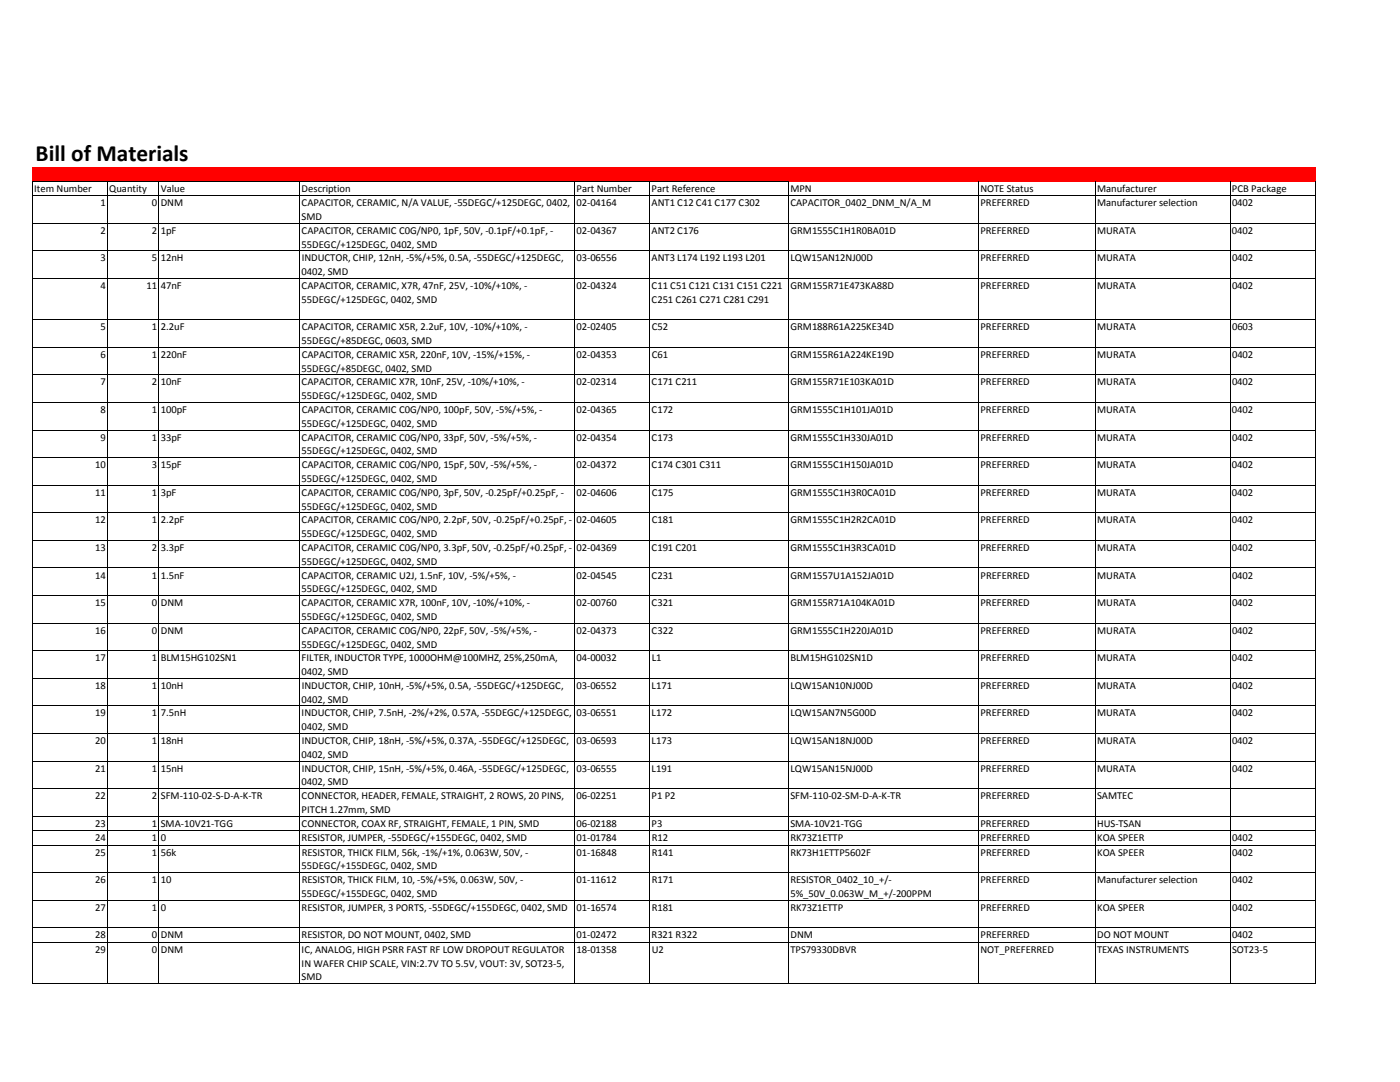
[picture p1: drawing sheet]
<svg xmlns="http://www.w3.org/2000/svg" width="279mm" height="216mm" viewBox="0 0 279 216" stroke-linecap="round" stroke-linejoin="round" font-family="sans-serif">
<defs><g id="words">
<text font-size="4.7" x="7.1" y="32.2">Bill of Materials</text>
<g font-size="2.1">
<text x="6.8" y="38.4">Item Number</text>
<text x="20" y="41.1">1</text>
<text x="21.8" y="38.4">Quantity</text>
<text x="30.3" y="41.1">0 DNM</text>
<text x="32.1" y="38.4">Value</text>
<text x="60.2" y="41.1">CAPACITOR, CERAMIC, N/A VALUE, ‐55DEGC/+125DEGC, 0402,</text>
<text x="60.2" y="38.4">Description</text>
<text x="115" y="38.4">Part Number</text>
<text x="115.1" y="41.1">02‐04164</text>
<text x="130" y="38.4">Part Reference</text>
<text x="130" y="41.1">ANT1 C12 C41 C177 C302</text>
<text x="157.7" y="38.4">MPN</text>
<text x="157.7" y="41.1">CAPACITOR_0402_DNM_N/A_M</text>
<text x="195.7" y="38.4">NOTE Status</text>
<text x="195.7" y="41.1">PREFERRED</text>
<text x="218.9" y="38.4">Manufacturer</text>
<text x="218.9" y="41.1">Manufacturer selection</text>
<text x="245.9" y="38.4">PCB Package</text>
<text x="245.9" y="41.1">0402</text>
<text x="20" y="46.7">2</text>
<text x="30.3" y="46.7">2 1pF</text>
<text x="60.2" y="46.7">CAPACITOR, CERAMIC C0G/NP0, 1pF, 50V, ‐0.1pF/+0.1pF, ‐</text>
<text x="60.2" y="43.9">SMD</text>
<text x="115.1" y="46.7">02‐04367</text>
<text x="130.1" y="46.7">ANT2 C176</text>
<text x="157.7" y="46.7">GRM1555C1H1R0BA01D</text>
<text x="195.7" y="46.7">PREFERRED</text>
<text x="218.9" y="46.7">MURATA</text>
<text x="245.9" y="46.7">0402</text>
<text x="20" y="52.2">3</text>
<text x="30.3" y="52.2">5 12nH</text>
<text x="60.2" y="49.4">55DEGC/+125DEGC, 0402, SMD</text>
<text x="60.2" y="52.2">INDUCTOR, CHIP, 12nH, ‐5%/+5%, 0.5A, ‐55DEGC/+125DEGC,</text>
<text x="115.1" y="52.2">03‐06556</text>
<text x="130.1" y="52.2">ANT3 L174 L192 L193 L201</text>
<text x="157.7" y="52.2">LQW15AN12NJ00D</text>
<text x="195.7" y="52.2">PREFERRED</text>
<text x="218.9" y="52.2">MURATA</text>
<text x="245.9" y="52.2">0402</text>
<text x="20" y="57.7">4</text>
<text x="29.3" y="57.7">11 47nF</text>
<text x="60.2" y="54.9">0402, SMD</text>
<text x="60.2" y="57.7">CAPACITOR, CERAMIC, X7R, 47nF, 25V, ‐10%/+10%, ‐</text>
<text x="115.1" y="57.7">02‐04324</text>
<text x="130" y="57.7">C11 C51 C121 C131 C151 C221</text>
<text x="157.7" y="57.7">GRM155R71E473KA88D</text>
<text x="195.7" y="57.7">PREFERRED</text>
<text x="218.9" y="57.7">MURATA</text>
<text x="245.9" y="57.7">0402</text>
<text x="20" y="65.9">5</text>
<text x="30.3" y="65.9">1 2.2uF</text>
<text x="60.2" y="60.4">55DEGC/+125DEGC, 0402, SMD</text>
<text x="60.2" y="65.9">CAPACITOR, CERAMIC X5R, 2.2uF, 10V, ‐10%/+10%, ‐</text>
<text x="115.1" y="65.9">02‐02405</text>
<text x="130" y="60.4">C251 C261 C271 C281 C291</text>
<text x="130.1" y="65.9">C52</text>
<text x="157.7" y="65.9">GRM188R61A225KE34D</text>
<text x="195.7" y="65.9">PREFERRED</text>
<text x="219" y="65.9">MURATA</text>
<text x="245.9" y="65.9">0603</text>
<text x="20" y="71.4">6</text>
<text x="30.3" y="71.4">1 220nF</text>
<text x="60.2" y="68.7">55DEGC/+85DEGC, 0603, SMD</text>
<text x="60.2" y="71.4">CAPACITOR, CERAMIC X5R, 220nF, 10V, ‐15%/+15%, ‐</text>
<text x="115.1" y="71.4">02‐04353</text>
<text x="130.1" y="71.4">C61</text>
<text x="157.7" y="71.4">GRM155R61A224KE19D</text>
<text x="195.7" y="71.4">PREFERRED</text>
<text x="219" y="71.4">MURATA</text>
<text x="245.9" y="71.4">0402</text>
<text x="20" y="76.9">7</text>
<text x="30.3" y="76.9">2 10nF</text>
<text x="60.2" y="76.9">CAPACITOR, CERAMIC X7R, 10nF, 25V, ‐10%/+10%, ‐</text>
<text x="60.2" y="74.2">55DEGC/+85DEGC, 0402, SMD</text>
<text x="115.1" y="76.9">02‐02314</text>
<text x="130.1" y="76.9">C171 C211</text>
<text x="157.7" y="76.9">GRM155R71E103KA01D</text>
<text x="195.7" y="76.9">PREFERRED</text>
<text x="218.9" y="76.9">MURATA</text>
<text x="245.9" y="76.9">0402</text>
<text x="20" y="82.4">8</text>
<text x="30.3" y="82.4">1 100pF</text>
<text x="60.2" y="79.7">55DEGC/+125DEGC, 0402, SMD</text>
<text x="60.2" y="82.4">CAPACITOR, CERAMIC C0G/NP0, 100pF, 50V, ‐5%/+5%, ‐</text>
<text x="115.1" y="82.4">02‐04365</text>
<text x="130.1" y="82.4">C172</text>
<text x="157.7" y="82.4">GRM1555C1H101JA01D</text>
<text x="195.7" y="82.4">PREFERRED</text>
<text x="218.9" y="82.4">MURATA</text>
<text x="245.9" y="82.4">0402</text>
<text x="20" y="87.9">9</text>
<text x="30.3" y="87.9">1 33pF</text>
<text x="60.2" y="87.9">CAPACITOR, CERAMIC C0G/NP0, 33pF, 50V, ‐5%/+5%, ‐</text>
<text x="60.2" y="85.2">55DEGC/+125DEGC, 0402, SMD</text>
<text x="115.1" y="87.9">02‐04354</text>
<text x="130.1" y="87.9">C173</text>
<text x="157.7" y="87.9">GRM1555C1H330JA01D</text>
<text x="195.7" y="87.9">PREFERRED</text>
<text x="218.9" y="87.9">MURATA</text>
<text x="245.9" y="87.9">0402</text>
<text x="19" y="93.4">10</text>
<text x="30.3" y="93.4">3 15pF</text>
<text x="60.2" y="90.7">55DEGC/+125DEGC, 0402, SMD</text>
<text x="60.2" y="93.4">CAPACITOR, CERAMIC C0G/NP0, 15pF, 50V, ‐5%/+5%, ‐</text>
<text x="115.1" y="93.4">02‐04372</text>
<text x="130.1" y="93.4">C174 C301 C311</text>
<text x="157.7" y="93.4">GRM1555C1H150JA01D</text>
<text x="195.7" y="93.4">PREFERRED</text>
<text x="218.9" y="93.4">MURATA</text>
<text x="245.9" y="93.4">0402</text>
<text x="19" y="98.9">11</text>
<text x="30.3" y="98.9">1 3pF</text>
<text x="60.2" y="98.9">CAPACITOR, CERAMIC C0G/NP0, 3pF, 50V, ‐0.25pF/+0.25pF, ‐</text>
<text x="60.2" y="96.2">55DEGC/+125DEGC, 0402, SMD</text>
<text x="60.2" y="101.7">55DEGC/+125DEGC, 0402, SMD</text>
<text x="115.1" y="98.9">02‐04606</text>
<text x="130.1" y="98.9">C175</text>
<text x="157.7" y="98.9">GRM1555C1H3R0CA01D</text>
<text x="195.7" y="98.9">PREFERRED</text>
<text x="218.9" y="98.9">MURATA</text>
<text x="245.9" y="98.9">0402</text>
<text x="19" y="104.4">12</text>
<text x="30.3" y="104.4">1 2.2pF</text>
<text x="60.2" y="104.4">CAPACITOR, CERAMIC C0G/NP0, 2.2pF, 50V, ‐0.25pF/+0.25pF, ‐</text>
<text x="60.2" y="107.2">55DEGC/+125DEGC, 0402, SMD</text>
<text x="115.1" y="104.4">02‐04605</text>
<text x="130.1" y="104.4">C181</text>
<text x="157.7" y="104.4">GRM1555C1H2R2CA01D</text>
<text x="195.7" y="104.4">PREFERRED</text>
<text x="218.9" y="104.4">MURATA</text>
<text x="245.9" y="104.4">0402</text>
<text x="19" y="109.9">13</text>
<text x="30.3" y="109.9">2 3.3pF</text>
<text x="60.2" y="109.9">CAPACITOR, CERAMIC C0G/NP0, 3.3pF, 50V, ‐0.25pF/+0.25pF, ‐</text>
<text x="60.2" y="112.7">55DEGC/+125DEGC, 0402, SMD</text>
<text x="115.1" y="109.9">02‐04369</text>
<text x="130" y="109.9">C191 C201</text>
<text x="157.7" y="109.9">GRM1555C1H3R3CA01D</text>
<text x="195.7" y="109.9">PREFERRED</text>
<text x="218.9" y="109.9">MURATA</text>
<text x="245.9" y="109.9">0402</text>
<text x="19" y="115.4">14</text>
<text x="30.3" y="115.4">1 1.5nF</text>
<text x="60.2" y="115.4">CAPACITOR, CERAMIC U2J, 1.5nF, 10V, ‐5%/+5%, ‐</text>
<text x="60.2" y="118.2">55DEGC/+125DEGC, 0402, SMD</text>
<text x="115.1" y="115.4">02‐04545</text>
<text x="130.1" y="115.4">C231</text>
<text x="157.7" y="115.4">GRM1557U1A152JA01D</text>
<text x="195.7" y="115.4">PREFERRED</text>
<text x="219" y="115.4">MURATA</text>
<text x="245.9" y="115.4">0402</text>
<text x="19" y="120.9">15</text>
<text x="30.3" y="120.9">0 DNM</text>
<text x="60.2" y="123.7">55DEGC/+125DEGC, 0402, SMD</text>
<text x="60.2" y="120.9">CAPACITOR, CERAMIC X7R, 100nF, 10V, ‐10%/+10%, ‐</text>
<text x="115.1" y="120.9">02‐00760</text>
<text x="130.1" y="120.9">C321</text>
<text x="157.7" y="120.9">GRM155R71A104KA01D</text>
<text x="195.7" y="120.9">PREFERRED</text>
<text x="218.9" y="120.9">MURATA</text>
<text x="245.9" y="120.9">0402</text>
<text x="19" y="126.4">16</text>
<text x="19" y="132">17</text>
<text x="30.3" y="126.4">0 DNM</text>
<text x="30.3" y="132">1 BLM15HG102SN1</text>
<text x="60.2" y="129.2">55DEGC/+125DEGC, 0402, SMD</text>
<text x="60.2" y="126.4">CAPACITOR, CERAMIC C0G/NP0, 22pF, 50V, ‐5%/+5%, ‐</text>
<text x="60.2" y="132">FILTER, INDUCTOR TYPE, 1000OHM@100MHZ, 25%,250mA,</text>
<text x="115.1" y="126.4">02‐04373</text>
<text x="115.1" y="132">04‐00032</text>
<text x="130.1" y="126.4">C322</text>
<text x="130.1" y="132">L1</text>
<text x="157.7" y="126.4">GRM1555C1H220JA01D</text>
<text x="157.7" y="132">BLM15HG102SN1D</text>
<text x="195.7" y="126.4">PREFERRED</text>
<text x="195.7" y="132">PREFERRED</text>
<text x="218.9" y="132">MURATA</text>
<text x="218.9" y="126.4">MURATA</text>
<text x="245.9" y="132">0402</text>
<text x="245.9" y="126.4">0402</text>
<text x="19" y="137.5">18</text>
<text x="30.3" y="137.5">1 10nH</text>
<text x="60.2" y="134.7">0402, SMD</text>
<text x="60.2" y="137.5">INDUCTOR, CHIP, 10nH, ‐5%/+5%, 0.5A, ‐55DEGC/+125DEGC,</text>
<text x="115.1" y="137.5">03‐06552</text>
<text x="130" y="137.5">L171</text>
<text x="157.7" y="137.5">LQW15AN10NJ00D</text>
<text x="195.7" y="137.5">PREFERRED</text>
<text x="218.9" y="137.5">MURATA</text>
<text x="245.9" y="137.5">0402</text>
<text x="19" y="143">19</text>
<text x="30.3" y="143">1 7.5nH</text>
<text x="60.2" y="140.2">0402, SMD</text>
<text x="60.2" y="143">INDUCTOR, CHIP, 7.5nH, ‐2%/+2%, 0.57A, ‐55DEGC/+125DEGC,</text>
<text x="115.1" y="143">03‐06551</text>
<text x="130" y="143">L172</text>
<text x="157.7" y="143">LQW15AN7N5G00D</text>
<text x="195.7" y="143">PREFERRED</text>
<text x="218.9" y="143">MURATA</text>
<text x="245.9" y="143">0402</text>
<text x="19" y="148.5">20</text>
<text x="30.3" y="148.5">1 18nH</text>
<text x="60.2" y="145.7">0402, SMD</text>
<text x="60.2" y="148.5">INDUCTOR, CHIP, 18nH, ‐5%/+5%, 0.37A, ‐55DEGC/+125DEGC,</text>
<text x="115.1" y="148.5">03‐06593</text>
<text x="130.1" y="148.5">L173</text>
<text x="157.7" y="148.5">LQW15AN18NJ00D</text>
<text x="195.7" y="148.5">PREFERRED</text>
<text x="218.9" y="148.5">MURATA</text>
<text x="245.9" y="148.5">0402</text>
<text x="19" y="154">21</text>
<text x="30.3" y="154">1 15nH</text>
<text x="60.2" y="151.2">0402, SMD</text>
<text x="60.2" y="154">INDUCTOR, CHIP, 15nH, ‐5%/+5%, 0.46A, ‐55DEGC/+125DEGC,</text>
<text x="115.1" y="154">03‐06555</text>
<text x="130.1" y="154">L191</text>
<text x="157.7" y="154">LQW15AN15NJ00D</text>
<text x="195.7" y="154">PREFERRED</text>
<text x="218.9" y="154">MURATA</text>
<text x="245.9" y="154">0402</text>
<text x="19" y="159.5">22</text>
<text x="30.3" y="159.5">2 SFM‐110‐02‐S‐D‐A‐K‐TR</text>
<text x="60.2" y="159.5">CONNECTOR, HEADER, FEMALE, STRAIGHT, 2 ROWS, 20 PINS,</text>
<text x="60.2" y="156.7">0402, SMD</text>
<text x="115.1" y="159.5">06‐02251</text>
<text x="130.1" y="159.5">P1 P2</text>
<text x="157.7" y="159.5">SFM‐110‐02‐SM‐D‐A‐K‐TR</text>
<text x="195.7" y="159.5">PREFERRED</text>
<text x="218.9" y="159.5">SAMTEC</text>
<text x="19" y="165">23</text>
<text x="19" y="167.9">24</text>
<text x="30.3" y="165">1 SMA‐10V21‐TGG</text>
<text x="30.3" y="167.9">1 0</text>
<text x="60.2" y="162.2">PITCH 1.27mm, SMD</text>
<text x="60.2" y="167.9">RESISTOR, JUMPER, ‐55DEGC/+155DEGC, 0402, SMD</text>
<text x="60.2" y="165">CONNECTOR, COAX RF, STRAIGHT, FEMALE, 1 PIN, SMD</text>
<text x="115.1" y="165">06‐02188</text>
<text x="115.1" y="167.9">01‐01784</text>
<text x="130.1" y="165">P3</text>
<text x="130.1" y="167.9">R12</text>
<text x="157.7" y="167.9">RK73Z1ETTP</text>
<text x="157.7" y="165">SMA‐10V21‐TGG</text>
<text x="195.7" y="165">PREFERRED</text>
<text x="195.7" y="167.9">PREFERRED</text>
<text x="218.9" y="165">HUS‐TSAN</text>
<text x="219" y="167.9">KOA SPEER</text>
<text x="245.9" y="167.9">0402</text>
<text x="19" y="170.7">25</text>
<text x="30.3" y="170.7">1 56k</text>
<text x="60.2" y="173.5">55DEGC/+155DEGC, 0402, SMD</text>
<text x="60.2" y="170.7">RESISTOR, THICK FILM, 56k, ‐1%/+1%, 0.063W, 50V, ‐</text>
<text x="115.1" y="170.7">01‐16848</text>
<text x="130.1" y="170.7">R141</text>
<text x="157.7" y="170.7">RK73H1ETTP5602F</text>
<text x="195.7" y="170.7">PREFERRED</text>
<text x="219" y="170.7">KOA SPEER</text>
<text x="245.9" y="170.7">0402</text>
<text x="19" y="176.2">26</text>
<text x="30.3" y="176.2">1 10</text>
<text x="60.2" y="179">55DEGC/+155DEGC, 0402, SMD</text>
<text x="60.2" y="176.2">RESISTOR, THICK FILM, 10, ‐5%/+5%, 0.063W, 50V, ‐</text>
<text x="115.1" y="176.2">01‐11612</text>
<text x="130.1" y="176.2">R171</text>
<text x="157.7" y="179">5%_50V_0.063W_M_+/‐200PPM</text>
<text x="157.7" y="176.2">RESISTOR_0402_10_+/‐</text>
<text x="195.7" y="176.2">PREFERRED</text>
<text x="219" y="176.2">Manufacturer selection</text>
<text x="245.9" y="176.2">0402</text>
<text x="19" y="181.7">27</text>
<text x="30.3" y="181.7">1 0</text>
<text x="60.2" y="181.7">RESISTOR, JUMPER, 3 PORTS, ‐55DEGC/+155DEGC, 0402, SMD</text>
<text x="115.1" y="181.7">01‐16574</text>
<text x="130.1" y="181.7">R181</text>
<text x="157.7" y="181.7">RK73Z1ETTP</text>
<text x="195.7" y="181.7">PREFERRED</text>
<text x="219" y="181.7">KOA SPEER</text>
<text x="245.9" y="181.7">0402</text>
<text x="19" y="187.2">28</text>
<text x="19" y="190.1">29</text>
<text x="30.3" y="187.2">0 DNM</text>
<text x="30.3" y="190.1">0 DNM</text>
<text x="60.2" y="187.2">RESISTOR, DO NOT MOUNT, 0402, SMD</text>
<text x="60.2" y="190.1">IC, ANALOG, HIGH PSRR FAST RF LOW DROPOUT REGULATOR</text>
<text x="115.1" y="187.2">01‐02472</text>
<text x="115.1" y="190.1">18‐01358</text>
<text x="130.1" y="187.2">R321 R322</text>
<text x="130.1" y="190.1">U2</text>
<text x="157.7" y="190.1">TPS79330DBVR</text>
<text x="157.7" y="187.2">DNM</text>
<text x="195.7" y="190.1">NOT_PREFERRED</text>
<text x="195.7" y="187.2">PREFERRED</text>
<text x="218.9" y="190.1">TEXAS INSTRUMENTS</text>
<text x="219" y="187.2">DO NOT MOUNT</text>
<text x="245.9" y="190.1">SOT23‐5</text>
<text x="245.9" y="187.2">0402</text>
<text x="60.2" y="192.9">IN WAFER CHIP SCALE, VIN:2.7V TO 5.5V, VOUT: 3V, SOT23‐5,</text>
<text x="60.2" y="195.6">SMD</text>
</g>
</g></defs>
<path d="M6.5 33.4h256.1v2.9h-256.1z" fill="#f00"/>
<g fill="none" stroke="#000" stroke-width=".2">
<path d="M6.4 36.2v160.1M6.5 36.3h150.9M6.5 39h256.2M21.4 36.4v159.9M31.7 36.4v159.9M59.8 36.4v159.9M114.7 36.4v159.9M129.7 36.4v159.9M157.4 36.4v159.9M195.3 36.3v160M218.6 36.3v160M245.5 36.3v160"/>
<path d="M262.6 36.3v160M6.5 44.5h256.2M6.5 50h256.2M6.5 55.5h256.2M6.5 63.8h256.2M6.5 69.3h256.2M6.5 74.8h256.2M6.5 80.3h256.2M6.5 85.8h256.2M6.5 91.3h256.2M6.5 96.8h256.2M6.5 102.3h256.2"/>
<path d="M6.5 107.8h256.2M6.5 113.3h256.2M6.5 118.8h256.2M6.5 124.3h256.2M6.5 129.8h256.2M6.5 135.3h256.2M6.5 140.8h256.2M6.5 146.3h256.2M6.5 151.8h256.2M6.5 157.4h256.2M6.5 162.9h256.2M6.5 165.7h256.2"/>
<path d="M6.5 168.6h256.2M6.5 174.1h256.2M6.5 179.6h256.2M6.5 185.1h256.2M6.5 188h256.2M6.5 196.3h256.2"/>
</g>
<use href="#words"/>
</svg>
